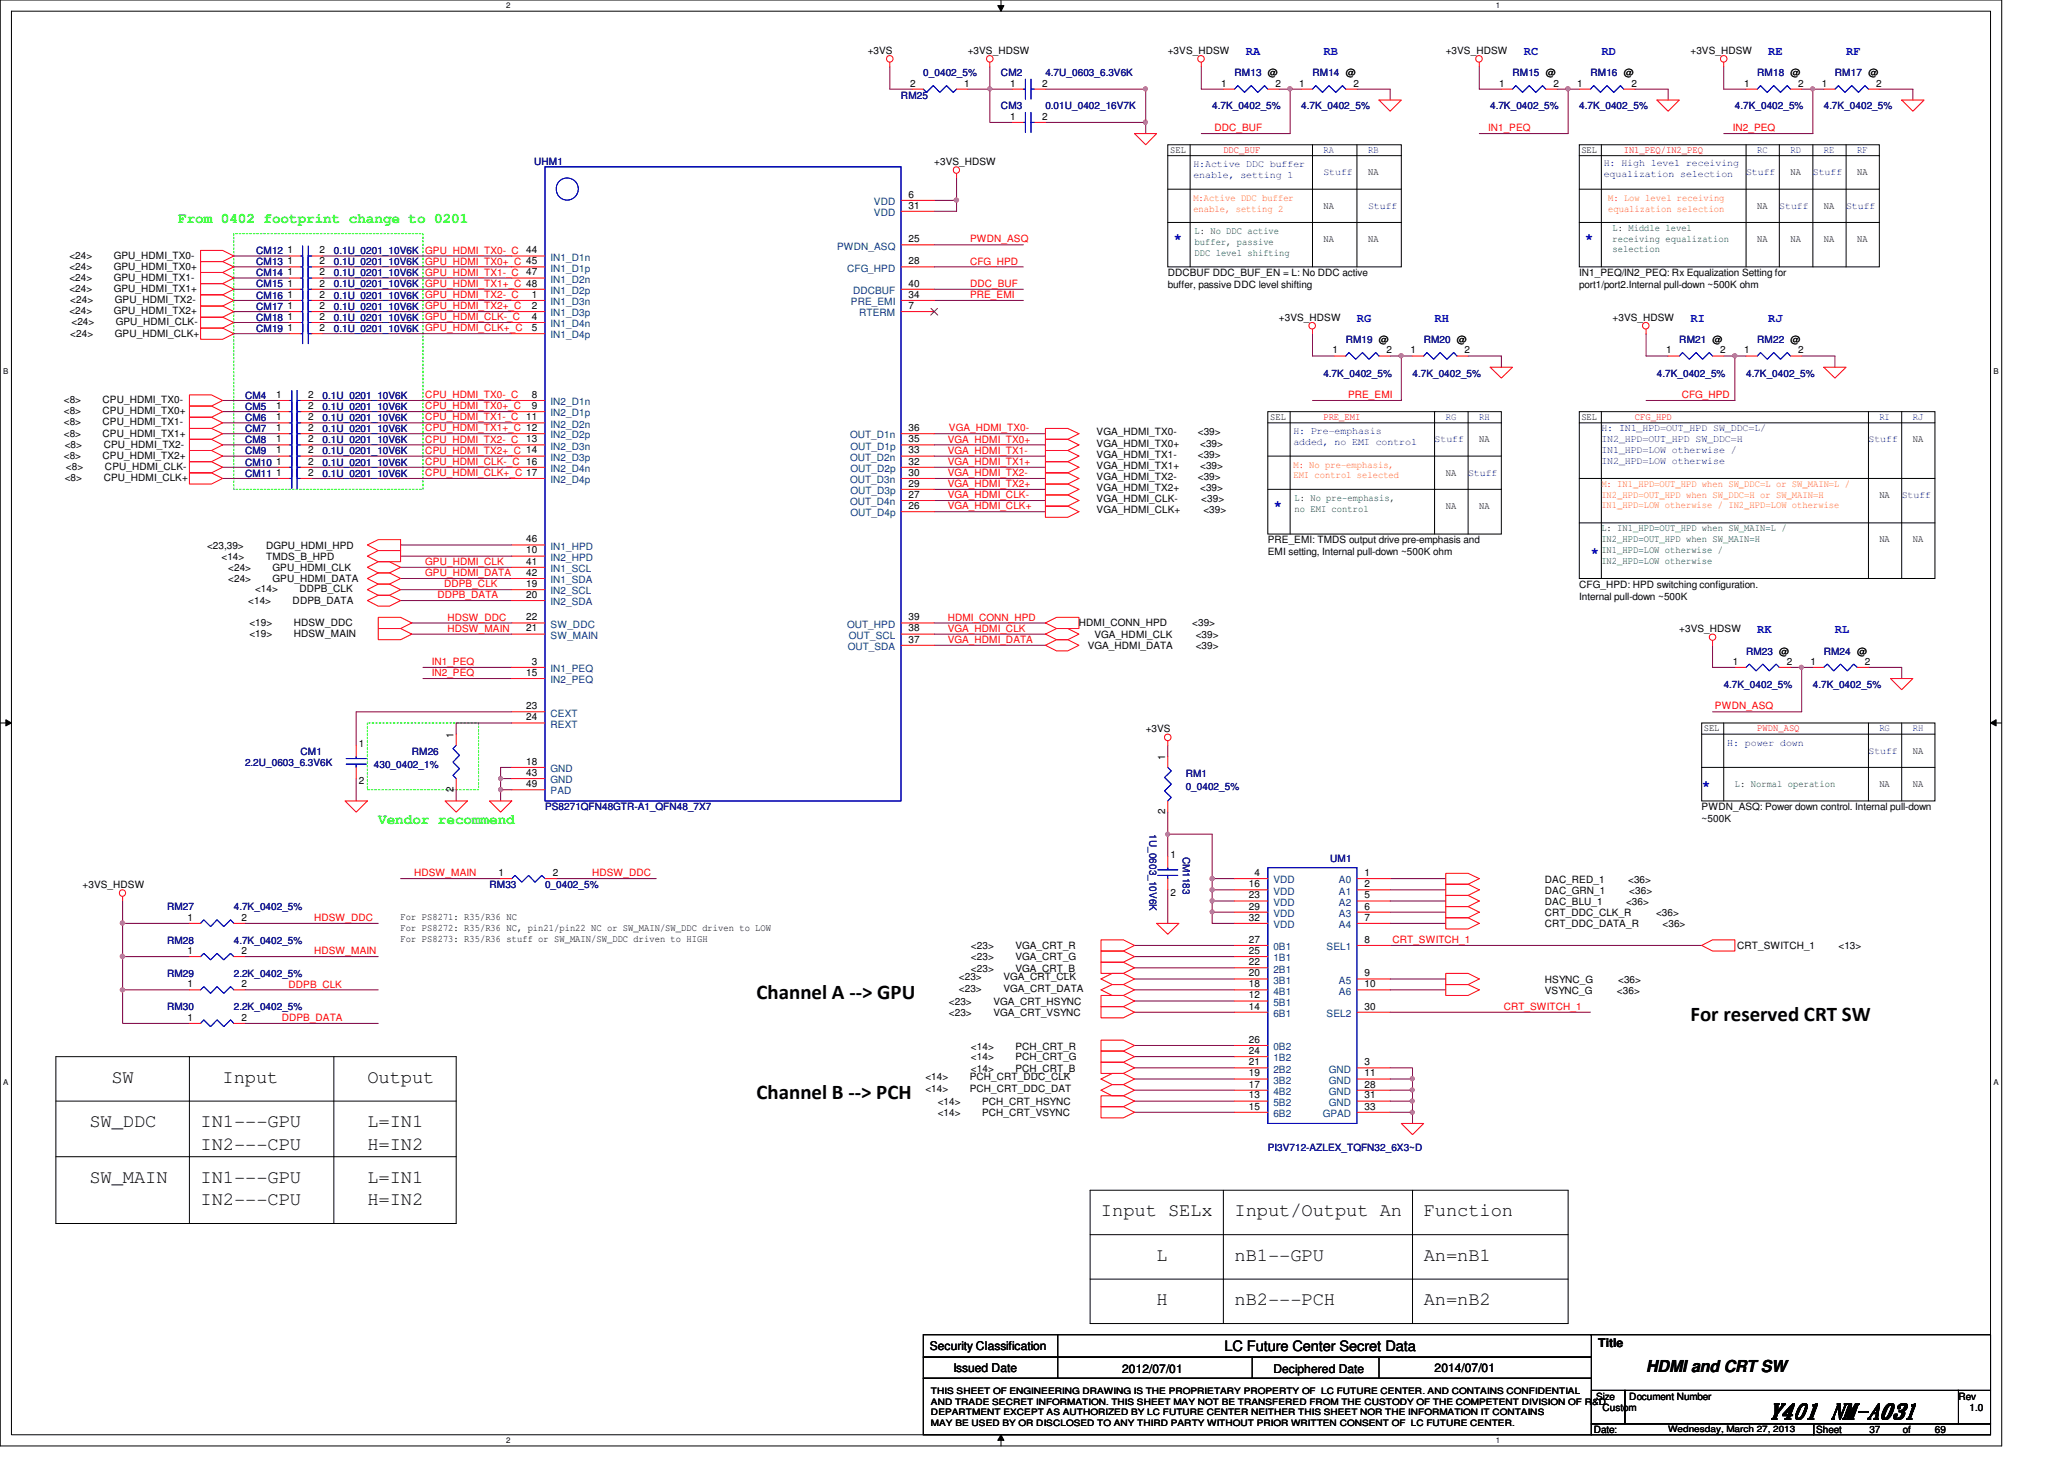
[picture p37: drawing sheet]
<svg xmlns="http://www.w3.org/2000/svg" width="297mm" height="210mm" viewBox="0 0 297 210" stroke-linecap="round" stroke-linejoin="round" font-family="sans-serif">
<defs><g id="words">
<g font-size="3">
<text x="108.9" y="143.7">Channel A --&gt; GPU</text>
<text x="243.3" y="146.9">For reserved CRT SW</text>
<text x="108.9" y="158.1">Channel B --&gt; PCH</text>
<text x="254.5" y="204">Y401 NM-A031</text>
</g>
<g font-size="2.7">
<text x="16" y="155.8">SW</text>
<text x="32" y="155.8">Input</text>
<text x="52.9" y="155.8">Output</text>
<text x="12.9" y="162.2">SW_DDC</text>
<text x="28.9" y="162.2">IN1---GPU</text>
<text x="28.9" y="165.4">IN2---CPU</text>
<text x="52.9" y="165.4">H=IN2</text>
<text x="52.9" y="162.2">L=IN1</text>
<text x="12.9" y="170.2">SW_MAIN</text>
<text x="28.9" y="173.4">IN2---CPU</text>
<text x="28.9" y="170.2">IN1---GPU</text>
<text x="52.9" y="173.4">H=IN2</text>
<text x="52.9" y="170.2">L=IN1</text>
<text x="158.4" y="175">Input SELx</text>
<text x="177.7" y="175">Input/Output An</text>
<text x="204.9" y="175">Function</text>
<text x="166.4" y="181.4">L</text>
<text x="177.7" y="181.4">nB1--GPU</text>
<text x="204.9" y="181.4">An=nB1</text>
<text x="166.5" y="187.8">H</text>
<text x="177.7" y="187.8">nB2---PCH</text>
<text x="204.9" y="187.8">An=nB2</text>
</g>
<text font-size="2.4" x="236.9" y="197.4">HDMI and CRT SW</text>
<g font-size="2.1" fill="#0f0">
<text x="25.7" y="32.1">From 0402 footprint change to 0201</text>
<text x="54.4" y="118.5">Vendor recommend</text>
</g>
<g font-size="2.1" fill="#00f">
<text x="168.9" y="35">*</text>
<text x="228.1" y="35">*</text>
<text x="183.3" y="73.4">*</text>
<text x="228.9" y="80.1">*</text>
<text x="244.9" y="113.7">*</text>
</g>
<text font-size="2.1" x="176.2" y="194.4">LC Future Center Secret Data</text>
<g font-size="1.7" fill="#00f">
<text x="179.3" y="7.9">RA</text>
<text x="190.5" y="7.9">RB</text>
<text x="219.3" y="7.9">RC</text>
<text x="230.5" y="7.9">RD</text>
<text x="254.5" y="7.9">RE</text>
<text x="265.7" y="7.9">RF</text>
<text x="195.3" y="46.3">RG</text>
<text x="206.5" y="46.3">RH</text>
<text x="243.3" y="46.3">RI</text>
<text x="254.5" y="46.3">RJ</text>
<text x="252.9" y="91.1">RK</text>
<text x="264.1" y="91.1">RL</text>
</g>
<g font-size="1.7">
<text x="133.8" y="194.3">Security Classification</text>
<text x="137.2" y="197.3">Issued Date</text>
<text x="161.5" y="197.5">2012/07/01</text>
<text x="183.3" y="197.5">Deciphered Date</text>
<text x="206.5" y="197.3">2014/07/01</text>
<text x="230" y="193.8">Title</text>
</g>
<g font-size="1.4">
<text x="124.9" y="7.7">+3VS</text>
<text x="139.3" y="7.7">+3VS_HDSW</text>
<text x="168.1" y="7.7">+3VS_HDSW</text>
<text x="208.1" y="7.7">+3VS_HDSW</text>
<text x="243.3" y="7.7">+3VS_HDSW</text>
<text x="131" y="12.4">2</text>
<text x="138.8" y="12.4">1</text>
<text x="145.4" y="12.4">1</text>
<text x="145.4" y="17.2">1</text>
<text x="150" y="12.4">2</text>
<text x="150" y="17.2">2</text>
<text x="175.8" y="12.4">1</text>
<text x="183.6" y="12.4">2</text>
<text x="187" y="12.4">1</text>
<text x="194.8" y="12.4">2</text>
<text x="215.8" y="12.4">1</text>
<text x="223.6" y="12.4">2</text>
<text x="227" y="12.4">1</text>
<text x="234.8" y="12.4">2</text>
<text x="251" y="12.4">1</text>
<text x="258.8" y="12.4">2</text>
<text x="262.2" y="12.4">1</text>
<text x="270" y="12.4">2</text>
<text x="134.4" y="23.7">+3VS_HDSW</text>
<text x="168.4" y="22">SEL</text>
<text x="227.6" y="22">SEL</text>
<text x="130.8" y="28.4">6</text>
<text x="196.9" y="25.2">NA</text>
<text x="257.7" y="25.2">NA</text>
<text x="267.3" y="25.2">NA</text>
<text x="130.8" y="30">31</text>
<text x="130.8" y="34.8">25</text>
<text x="190.5" y="30">NA</text>
<text x="190.5" y="34.8">NA</text>
<text x="196.9" y="34.8">NA</text>
<text x="252.9" y="30">NA</text>
<text x="252.9" y="34.8">NA</text>
<text x="257.7" y="34.8">NA</text>
<text x="262.5" y="30">NA</text>
<text x="262.5" y="34.8">NA</text>
<text x="267.3" y="34.8">NA</text>
<text x="10" y="37.2">&lt;24&gt;</text>
<text x="10" y="38.8">&lt;24&gt;</text>
<text x="10" y="42">&lt;24&gt;</text>
<text x="10" y="40.4">&lt;24&gt;</text>
<text x="16.4" y="37.2">GPU_HDMI_TX0-</text>
<text x="16.4" y="38.8">GPU_HDMI_TX0+</text>
<text x="16.4" y="42">GPU_HDMI_TX1+</text>
<text x="16.4" y="40.4">GPU_HDMI_TX1-</text>
<text x="41.4" y="39.6">1</text>
<text x="41.4" y="38">1</text>
<text x="41.4" y="36.4">1</text>
<text x="41.4" y="41.2">1</text>
<text x="46" y="39.6">2</text>
<text x="46" y="38">2</text>
<text x="46" y="36.4">2</text>
<text x="46" y="41.2">2</text>
<text x="75.7" y="39.6">47</text>
<text x="75.7" y="36.4">44</text>
<text x="130.8" y="41.2">40</text>
<text x="130.8" y="38">28</text>
<text x="168.1" y="39.8">DDCBUF DDC_BUF_EN = L: No DDC active</text>
<text x="168.1" y="41.4">buffer, passive DDC level shifting</text>
<text x="227.3" y="39.8">IN1_PEQ/IN2_PEQ: Rx Equalization Setting for</text>
<text x="227.3" y="41.4">port1/port2.Internal pull-down ~500K ohm</text>
<text x="10" y="45.2">&lt;24&gt;</text>
<text x="10.1" y="43.6">&lt;24&gt;</text>
<text x="10.3" y="46.8">&lt;24&gt;</text>
<text x="16.4" y="45.2">GPU_HDMI_TX2+</text>
<text x="16.5" y="43.6">GPU_HDMI_TX2-</text>
<text x="16.7" y="46.8">GPU_HDMI_CLK-</text>
<text x="41.4" y="42.8">1</text>
<text x="41.4" y="44.4">1</text>
<text x="41.4" y="46">1</text>
<text x="41.4" y="47.6">1</text>
<text x="46" y="42.8">2</text>
<text x="46" y="44.4">2</text>
<text x="46" y="46">2</text>
<text x="46" y="47.6">2</text>
<text x="76.5" y="44.4">2</text>
<text x="76.5" y="47.6">5</text>
<text x="76.5" y="42.8">1</text>
<text x="76.5" y="46">4</text>
<text x="130.8" y="42.8">34</text>
<text x="130.8" y="44.4">7</text>
<text x="184.1" y="46.2">+3VS_HDSW</text>
<text x="232.1" y="46.2">+3VS_HDSW</text>
<text x="10.1" y="48.4">&lt;24&gt;</text>
<text x="16.5" y="48.4">GPU_HDMI_CLK+</text>
<text x="191.8" y="50.8">1</text>
<text x="199.6" y="50.8">2</text>
<text x="203" y="50.8">1</text>
<text x="210.8" y="50.8">2</text>
<text x="239.8" y="50.8">1</text>
<text x="247.6" y="50.8">2</text>
<text x="251" y="50.8">1</text>
<text x="258.8" y="50.8">2</text>
<text x="9.2" y="59.6">&lt;8&gt;</text>
<text x="9.2" y="58">&lt;8&gt;</text>
<text x="14.8" y="59.6">CPU_HDMI_TX0+</text>
<text x="14.8" y="58">CPU_HDMI_TX0-</text>
<text x="39.7" y="58.8">1</text>
<text x="39.7" y="57.2">1</text>
<text x="44.4" y="58.8">2</text>
<text x="44.4" y="57.2">2</text>
<text x="76.5" y="57.2">8</text>
<text x="76.5" y="58.8">9</text>
<text x="9.2" y="62.8">&lt;8&gt;</text>
<text x="9.2" y="66">&lt;8&gt;</text>
<text x="9.2" y="61.2">&lt;8&gt;</text>
<text x="9.3" y="64.4">&lt;8&gt;</text>
<text x="14.8" y="62.8">CPU_HDMI_TX1+</text>
<text x="14.8" y="66">CPU_HDMI_TX2+</text>
<text x="14.8" y="61.2">CPU_HDMI_TX1-</text>
<text x="14.9" y="64.4">CPU_HDMI_TX2-</text>
<text x="39.7" y="60.5">1</text>
<text x="39.7" y="65.2">1</text>
<text x="39.7" y="63.6">1</text>
<text x="39.7" y="62">1</text>
<text x="44.4" y="60.5">2</text>
<text x="44.4" y="65.2">2</text>
<text x="44.4" y="63.6">2</text>
<text x="44.4" y="62">2</text>
<text x="75.7" y="60.5">11</text>
<text x="75.7" y="63.6">13</text>
<text x="130.8" y="62">36</text>
<text x="130.8" y="65.2">33</text>
<text x="130.8" y="63.6">35</text>
<text x="157.8" y="62.7">VGA_HDMI_TX0-</text>
<text x="157.8" y="64.3">VGA_HDMI_TX0+</text>
<text x="157.8" y="65.9">VGA_HDMI_TX1-</text>
<text x="172.4" y="62.7">&lt;39&gt;</text>
<text x="172.4" y="65.9">&lt;39&gt;</text>
<text x="172.7" y="64.3">&lt;39&gt;</text>
<text x="182.8" y="60.4">SEL</text>
<text x="212.9" y="63.6">NA</text>
<text x="227.6" y="60.4">SEL</text>
<text x="275.3" y="63.6">NA</text>
<text x="9.3" y="69.2">&lt;8&gt;</text>
<text x="9.5" y="67.6">&lt;8&gt;</text>
<text x="14.9" y="69.2">CPU_HDMI_CLK+</text>
<text x="15.1" y="67.6">CPU_HDMI_CLK-</text>
<text x="39.7" y="68.5">1</text>
<text x="39.7" y="66.8">1</text>
<text x="44.4" y="68.5">2</text>
<text x="44.4" y="66.8">2</text>
<text x="130.8" y="71.6">27</text>
<text x="130.8" y="68.5">30</text>
<text x="130.8" y="70">29</text>
<text x="130.8" y="66.8">32</text>
<text x="157.8" y="67.4">VGA_HDMI_TX1+</text>
<text x="157.8" y="70.7">VGA_HDMI_TX2+</text>
<text x="157.8" y="69">VGA_HDMI_TX2-</text>
<text x="172.4" y="69">&lt;39&gt;</text>
<text x="172.7" y="67.4">&lt;39&gt;</text>
<text x="172.7" y="70.7">&lt;39&gt;</text>
<text x="208.1" y="68.4">NA</text>
<text x="270.5" y="71.6">NA</text>
<text x="130.8" y="73.2">26</text>
<text x="157.8" y="73.9">VGA_HDMI_CLK+</text>
<text x="157.8" y="72.3">VGA_HDMI_CLK-</text>
<text x="172.9" y="72.3">&lt;39&gt;</text>
<text x="173.2" y="73.9">&lt;39&gt;</text>
<text x="208.1" y="73.2">NA</text>
<text x="212.9" y="73.2">NA</text>
<text x="29.8" y="79">&lt;23,39&gt;</text>
<text x="31.9" y="80.6">&lt;14&gt;</text>
<text x="32.8" y="82.2">&lt;24&gt;</text>
<text x="32.8" y="83.8">&lt;24&gt;</text>
<text x="38.3" y="79">DGPU_HDMI_HPD</text>
<text x="38.3" y="80.6">TMDS_B_HPD</text>
<text x="39.2" y="82.2">GPU_HDMI_CLK</text>
<text x="39.2" y="83.8">GPU_HDMI_DATA</text>
<text x="75.7" y="79.6">10</text>
<text x="75.7" y="78">46</text>
<text x="75.7" y="82.8">42</text>
<text x="75.7" y="81.2">41</text>
<text x="182.5" y="78.2">PRE_EMI: TMDS output drive pre-emphasis and</text>
<text x="182.5" y="79.9">EMI setting, Internal pull-down ~500K ohm</text>
<text x="270.5" y="78">NA</text>
<text x="275.3" y="78">NA</text>
<text x="35.7" y="86.8">&lt;14&gt;</text>
<text x="36.7" y="85.2">&lt;14&gt;</text>
<text x="42.1" y="86.8">DDPB_DATA</text>
<text x="43.1" y="85.2">DDPB_CLK</text>
<text x="75.7" y="84.5">19</text>
<text x="75.7" y="86">20</text>
<text x="75.7" y="89.2">22</text>
<text x="130.8" y="89.2">39</text>
<text x="227.3" y="84.6">CFG_HPD: HPD switching configuration.</text>
<text x="227.3" y="86.3">Internal pull-down ~500K</text>
<text x="35.9" y="90">&lt;19&gt;</text>
<text x="35.9" y="91.6">&lt;19&gt;</text>
<text x="42.3" y="90">HDSW_DDC</text>
<text x="42.3" y="91.6">HDSW_MAIN</text>
<text x="75.7" y="90.8">21</text>
<text x="76.5" y="95.6">3</text>
<text x="130.8" y="90.8">38</text>
<text x="130.8" y="92.5">37</text>
<text x="155.3" y="90">HDMI_CONN_HPD</text>
<text x="156.5" y="93.4">VGA_HDMI_DATA</text>
<text x="157.5" y="91.8">VGA_HDMI_CLK</text>
<text x="171.6" y="90">&lt;39&gt;</text>
<text x="172.1" y="91.8">&lt;39&gt;</text>
<text x="172.1" y="93.4">&lt;39&gt;</text>
<text x="241.7" y="91">+3VS_HDSW</text>
<text x="249.4" y="95.6">1</text>
<text x="257.2" y="95.6">2</text>
<text x="260.6" y="95.6">1</text>
<text x="268.4" y="95.6">2</text>
<text x="75.7" y="97.2">15</text>
<text x="51.6" y="107.4">1</text>
<text x="65.3" y="106.1" transform="rotate(-90 65.3 106.1)">1</text>
<text x="75.7" y="103.6">24</text>
<text x="75.7" y="102">23</text>
<text x="164.9" y="105.4">+3VS</text>
<text x="245.2" y="105.2">SEL</text>
<text x="51.6" y="112.9">2</text>
<text x="65.3" y="113.9" transform="rotate(-90 65.3 113.9)">2</text>
<text x="75.7" y="110">18</text>
<text x="75.7" y="111.6">43</text>
<text x="75.7" y="113.2">49</text>
<text x="167.7" y="109.3" transform="rotate(-90 167.7 109.3)">1</text>
<text x="270.5" y="113.2">NA</text>
<text x="275.3" y="108.4">NA</text>
<text x="275.3" y="113.2">NA</text>
<text x="167.7" y="117.1" transform="rotate(-90 167.7 117.1)">2</text>
<text x="244.9" y="116.6">PWDN_ASQ: Power down control. Internal pull-down</text>
<text x="244.9" y="118.3">~500K</text>
<text x="168.4" y="123.4">1</text>
<text x="11.9" y="127.8">+3VS_HDSW</text>
<text x="71.8" y="126">1</text>
<text x="79.5" y="126">2</text>
<text x="168.4" y="128.9">2</text>
<text x="179.7" y="129.2">23</text>
<text x="179.7" y="130.9">29</text>
<text x="179.7" y="127.6">16</text>
<text x="180.5" y="126">4</text>
<text x="196.4" y="126">1</text>
<text x="196.4" y="127.6">2</text>
<text x="196.4" y="129.2">5</text>
<text x="196.4" y="130.9">6</text>
<text x="222.3" y="128.6">DAC_GRN_1</text>
<text x="222.3" y="127">DAC_RED_1</text>
<text x="222.3" y="131.8">CRT_DDC_CLK_R</text>
<text x="222.3" y="130.2">DAC_BLU_1</text>
<text x="234" y="130.2">&lt;36&gt;</text>
<text x="234.3" y="127">&lt;36&gt;</text>
<text x="234.5" y="128.6">&lt;36&gt;</text>
<text x="238.3" y="131.8">&lt;36&gt;</text>
<text x="27" y="137.2">1</text>
<text x="27" y="132.5">1</text>
<text x="34.8" y="137.2">2</text>
<text x="34.8" y="132.5">2</text>
<text x="57.7" y="132.4">For PS8271: R35/R36 NC</text>
<text x="57.7" y="134">For PS8272: R35/R36 NC, pin21/pin22 NC or SW_MAIN/SW_DDC driven to LOW</text>
<text x="57.7" y="135.6">For PS8273: R35/R36 stuff or SW_MAIN/SW_DDC driven to HIGH</text>
<text x="139.7" y="136.6">&lt;23&gt;</text>
<text x="146.1" y="136.6">VGA_CRT_R</text>
<text x="179.7" y="135.6">27</text>
<text x="179.7" y="137.2">25</text>
<text x="179.7" y="132.5">32</text>
<text x="196.4" y="132.5">7</text>
<text x="196.4" y="135.6">8</text>
<text x="222.3" y="133.4">CRT_DDC_DATA_R</text>
<text x="239.3" y="133.4">&lt;36&gt;</text>
<text x="250" y="136.6">CRT_SWITCH_1</text>
<text x="264.6" y="136.6">&lt;13&gt;</text>
<text x="27" y="142">1</text>
<text x="34.8" y="142">2</text>
<text x="138" y="142.7">&lt;23&gt;</text>
<text x="138" y="141.1">&lt;23&gt;</text>
<text x="139.7" y="139.8">&lt;23&gt;</text>
<text x="139.7" y="138.2">&lt;23&gt;</text>
<text x="144.4" y="142.7">VGA_CRT_DATA</text>
<text x="144.4" y="141.1">VGA_CRT_CLK</text>
<text x="146.1" y="139.8">VGA_CRT_B</text>
<text x="146.1" y="138.2">VGA_CRT_G</text>
<text x="179.7" y="142">18</text>
<text x="179.7" y="140.5">20</text>
<text x="179.7" y="143.6">12</text>
<text x="179.7" y="138.9">22</text>
<text x="196.4" y="140.5">9</text>
<text x="196.4" y="142">10</text>
<text x="222.3" y="143">VSYNC_G</text>
<text x="222.3" y="141.4">HSYNC_G</text>
<text x="232.7" y="143">&lt;36&gt;</text>
<text x="232.9" y="141.4">&lt;36&gt;</text>
<text x="27" y="146.9">1</text>
<text x="34.8" y="146.9">2</text>
<text x="136.6" y="146.2">&lt;23&gt;</text>
<text x="136.6" y="144.6">&lt;23&gt;</text>
<text x="143" y="146.2">VGA_CRT_VSYNC</text>
<text x="143" y="144.6">VGA_CRT_HSYNC</text>
<text x="179.7" y="145.2">14</text>
<text x="196.4" y="145.2">30</text>
<text x="133.2" y="155.4">&lt;14&gt;</text>
<text x="139.6" y="155.4">PCH_CRT_DDC_CLK</text>
<text x="139.7" y="154.2">&lt;14&gt;</text>
<text x="139.7" y="152.6">&lt;14&gt;</text>
<text x="139.7" y="151">&lt;14&gt;</text>
<text x="146.1" y="154.2">PCH_CRT_B</text>
<text x="146.1" y="152.6">PCH_CRT_G</text>
<text x="146.1" y="151">PCH_CRT_R</text>
<text x="179.7" y="154.9">19</text>
<text x="179.7" y="150">26</text>
<text x="179.7" y="151.6">24</text>
<text x="179.7" y="153.2">21</text>
<text x="196.4" y="153.2">3</text>
<text x="196.4" y="154.9">11</text>
<text x="133.2" y="157.1">&lt;14&gt;</text>
<text x="135" y="159">&lt;14&gt;</text>
<text x="135" y="160.6">&lt;14&gt;</text>
<text x="139.6" y="157.1">PCH_CRT_DDC_DAT</text>
<text x="141.3" y="159">PCH_CRT_HSYNC</text>
<text x="141.3" y="160.6">PCH_CRT_VSYNC</text>
<text x="179.7" y="156.5">17</text>
<text x="179.7" y="158">13</text>
<text x="179.7" y="159.6">15</text>
<text x="196.4" y="159.6">33</text>
<text x="196.4" y="158">31</text>
<text x="196.4" y="156.5">28</text>
<text x="229.7" y="201.4">Size</text>
<text x="230.6" y="203">Custom</text>
<text x="234.5" y="201.4">Document Number</text>
<text x="281.9" y="201.4">Rev</text>
<text x="283.5" y="203">1.0</text>
<text x="229.4" y="206.2">Date:</text>
<text x="261.4" y="206.2">Sheet</text>
<text x="269" y="206.2">37</text>
<text x="273.9" y="206.2">of</text>
<text x="278.5" y="206.2">69</text>
</g>
<g font-size="1.4" fill="#000080">
<text x="132.9" y="11">0_0402_5%</text>
<text x="144.1" y="11">CM2</text>
<text x="150.4" y="11">4.7U_0603_6.3V6K</text>
<text x="177.7" y="11">RM13 @</text>
<text x="188.9" y="11">RM14 @</text>
<text x="217.7" y="11">RM15 @</text>
<text x="228.9" y="11">RM16 @</text>
<text x="252.9" y="11">RM18 @</text>
<text x="264.1" y="11">RM17 @</text>
<text x="129.7" y="14.2">RM25</text>
<text x="144.1" y="15.7">CM3</text>
<text x="150.4" y="15.7">0.01U_0402_16V7K</text>
<text x="174.5" y="15.7">4.7K_0402_5%</text>
<text x="187.3" y="15.7">4.7K_0402_5%</text>
<text x="214.5" y="15.7">4.7K_0402_5%</text>
<text x="227.3" y="15.7">4.7K_0402_5%</text>
<text x="249.7" y="15.7">4.7K_0402_5%</text>
<text x="262.5" y="15.7">4.7K_0402_5%</text>
<text x="76.9" y="23.7">UHM1</text>
<text x="36.9" y="39.8">CM14</text>
<text x="36.9" y="38.2">CM13</text>
<text x="36.9" y="36.6">CM12</text>
<text x="36.9" y="41.4">CM15</text>
<text x="48" y="39.8">0.1U_0201_10V6K</text>
<text x="48" y="38.2">0.1U_0201_10V6K</text>
<text x="48" y="36.6">0.1U_0201_10V6K</text>
<text x="48" y="41.4">0.1U_0201_10V6K</text>
<text x="36.9" y="43">CM16</text>
<text x="36.9" y="44.6">CM17</text>
<text x="36.9" y="46.2">CM18</text>
<text x="36.9" y="47.8">CM19</text>
<text x="48" y="43">0.1U_0201_10V6K</text>
<text x="48" y="44.6">0.1U_0201_10V6K</text>
<text x="48" y="46.2">0.1U_0201_10V6K</text>
<text x="48" y="47.8">0.1U_0201_10V6K</text>
<text x="193.7" y="49.4">RM19 @</text>
<text x="204.9" y="49.4">RM20 @</text>
<text x="241.7" y="49.4">RM21 @</text>
<text x="252.9" y="49.4">RM22 @</text>
<text x="35.3" y="59">CM5</text>
<text x="35.3" y="57.4">CM4</text>
<text x="46.4" y="59">0.1U_0201_10V6K</text>
<text x="46.4" y="57.4">0.1U_0201_10V6K</text>
<text x="190.5" y="54.2">4.7K_0402_5%</text>
<text x="203.3" y="54.2">4.7K_0402_5%</text>
<text x="238.5" y="54.2">4.7K_0402_5%</text>
<text x="251.3" y="54.2">4.7K_0402_5%</text>
<text x="35.3" y="60.6">CM6</text>
<text x="35.3" y="65.4">CM9</text>
<text x="35.3" y="63.8">CM8</text>
<text x="35.3" y="62.2">CM7</text>
<text x="46.4" y="60.6">0.1U_0201_10V6K</text>
<text x="46.4" y="65.4">0.1U_0201_10V6K</text>
<text x="46.4" y="63.8">0.1U_0201_10V6K</text>
<text x="46.4" y="62.2">0.1U_0201_10V6K</text>
<text x="35.3" y="68.6">CM11</text>
<text x="35.3" y="67">CM10</text>
<text x="46.4" y="68.6">0.1U_0201_10V6K</text>
<text x="46.4" y="67">0.1U_0201_10V6K</text>
<text x="251.3" y="94.2">RM23 @</text>
<text x="262.5" y="94.2">RM24 @</text>
<text x="248.1" y="99">4.7K_0402_5%</text>
<text x="260.9" y="99">4.7K_0402_5%</text>
<text x="35.3" y="110.2">2.2U_0603_6.3V6K</text>
<text x="43.3" y="108.6">CM1</text>
<text x="53.8" y="110.5">430_0402_1%</text>
<text x="59.3" y="108.6">RM26</text>
<text x="170.6" y="111.8">RM1</text>
<text x="170.6" y="113.7">0_0402_5%</text>
<text x="78.4" y="116.6">PS8271QFN48GTR-A1_QFN48_7X7</text>
<text x="165.4" y="120" transform="rotate(90 165.4 120)">1U_0603_10V6K</text>
<text x="170.2" y="123.2" transform="rotate(90 170.2 123.2)">CM1183</text>
<text x="191.4" y="124">UM1</text>
<text x="24" y="131">RM27</text>
<text x="33.7" y="131">4.7K_0402_5%</text>
<text x="70.4" y="127.8">RM33</text>
<text x="78.4" y="127.8">0_0402_5%</text>
<text x="24" y="135.8">RM28</text>
<text x="33.7" y="135.8">4.7K_0402_5%</text>
<text x="24" y="140.6">RM29</text>
<text x="33.7" y="140.6">2.2K_0402_5%</text>
<text x="24" y="145.4">RM30</text>
<text x="33.7" y="145.4">2.2K_0402_5%</text>
<text x="182.5" y="165.5">PI3V712-AZLEX_TQFN32_6X3~D</text>
</g>
<g font-size="1.4" fill="#f00">
<text x="174.8" y="18.9">DDC_BUF</text>
<text x="176.1" y="22">DDC_BUF</text>
<text x="214.2" y="18.9">IN1_PEQ</text>
<text x="233.7" y="22">IN1_PEQ/IN2_PEQ</text>
<text x="249.4" y="18.9">IN2_PEQ</text>
<text x="139.6" y="34.9">PWDN_ASQ</text>
<text x="61.2" y="38.1">GPU_HDMI_TX0+_C 45</text>
<text x="61.2" y="36.5">GPU_HDMI_TX0-_C</text>
<text x="61.2" y="41.3">GPU_HDMI_TX1+_C 48</text>
<text x="61.2" y="39.7">GPU_HDMI_TX1-_C</text>
<text x="139.6" y="41.3">DDC_BUF</text>
<text x="139.6" y="38.1">CFG_HPD</text>
<text x="61.2" y="44.5">GPU_HDMI_TX2+_C</text>
<text x="61.2" y="42.9">GPU_HDMI_TX2-_C</text>
<text x="61.2" y="47.7">GPU_HDMI_CLK+_C</text>
<text x="61.2" y="46.1">GPU_HDMI_CLK-_C</text>
<text x="139.6" y="42.9">PRE_EMI</text>
<text x="61.2" y="57.3">CPU_HDMI_TX0-_C</text>
<text x="61.2" y="58.9">CPU_HDMI_TX0+_C</text>
<text x="194" y="57.3">PRE_EMI</text>
<text x="242" y="57.3">CFG_HPD</text>
<text x="61.2" y="60.5">CPU_HDMI_TX1-_C</text>
<text x="61.2" y="62.1">CPU_HDMI_TX1+_C 12</text>
<text x="61.2" y="63.7">CPU_HDMI_TX2-_C</text>
<text x="61.2" y="65.3">CPU_HDMI_TX2+_C 14</text>
<text x="136.4" y="63.7">VGA_HDMI_TX0+</text>
<text x="136.4" y="65.3">VGA_HDMI_TX1-</text>
<text x="136.6" y="62.1">VGA_HDMI_TX0-</text>
<text x="190.5" y="60.4">PRE_EMI</text>
<text x="235.3" y="60.4">CFG_HPD</text>
<text x="61.2" y="66.9">CPU_HDMI_CLK-_C 16</text>
<text x="61.2" y="68.5">CPU_HDMI_CLK+_C 17</text>
<text x="136.4" y="66.9">VGA_HDMI_TX1+</text>
<text x="136.4" y="68.5">VGA_HDMI_TX2-</text>
<text x="136.4" y="70.1">VGA_HDMI_TX2+</text>
<text x="136.4" y="71.7">VGA_HDMI_CLK-</text>
<text x="136.4" y="73.3">VGA_HDMI_CLK+</text>
<text x="61.2" y="81.3">GPU_HDMI_CLK</text>
<text x="61.2" y="82.9">GPU_HDMI_DATA</text>
<text x="62.9" y="86.1">DDPB_DATA</text>
<text x="63.9" y="84.5">DDPB_CLK</text>
<text x="64.4" y="89.3">HDSW_DDC</text>
<text x="136.4" y="89.3">HDMI_CONN_HPD</text>
<text x="62.1" y="95.7">IN1_PEQ</text>
<text x="64.4" y="90.9">HDSW_MAIN</text>
<text x="136.4" y="92.5">VGA_HDMI_DATA</text>
<text x="136.4" y="90.9">VGA_HDMI_CLK</text>
<text x="62.1" y="97.3">IN2_PEQ</text>
<text x="246.8" y="102.1">PWDN_ASQ</text>
<text x="252.9" y="105.2">PWDN_ASQ</text>
<text x="59.6" y="126.1">HDSW_MAIN</text>
<text x="85.2" y="126.1">HDSW_DDC</text>
<text x="45.2" y="132.5">HDSW_DDC</text>
<text x="45.2" y="137.3">HDSW_MAIN</text>
<text x="200.4" y="135.7">CRT_SWITCH_1</text>
<text x="41.5" y="142.1">DDPB_CLK</text>
<text x="40.6" y="146.9">DDPB_DATA</text>
<text x="216.4" y="145.3">CRT_SWITCH_1</text>
</g>
<g font-size="1.4" fill="#00f">
<text x="190.5" y="22">RA</text>
<text x="196.9" y="22">RB</text>
<text x="230.8" y="23.9">H: High level receiving</text>
<text x="252.9" y="22">RC</text>
<text x="257.7" y="22">RD</text>
<text x="262.5" y="22">RE</text>
<text x="267.3" y="22">RF</text>
<text x="171.7" y="24.1">H:Active DDC buffer</text>
<text x="171.7" y="25.7">enable, setting 1</text>
<text x="190.5" y="25.2">Stuff</text>
<text x="230.8" y="25.5">equalization selection</text>
<text x="251.3" y="25.2">Stuff</text>
<text x="260.9" y="25.2">Stuff</text>
<text x="196.9" y="30">Stuff</text>
<text x="256.1" y="30">Stuff</text>
<text x="265.7" y="30">Stuff</text>
<text x="186.1" y="62.5">H: Pre-emphasis</text>
<text x="186.1" y="64.1">added, no EMI control</text>
<text x="206.5" y="63.6">Stuff</text>
<text x="208.1" y="60.4">RG</text>
<text x="212.9" y="60.4">RH</text>
<text x="230.5" y="62">H: IN1_HPD=OUT_HPD SW_DDC=L/</text>
<text x="230.5" y="63.6">IN2_HPD=OUT_HPD SW_DDC=H</text>
<text x="230.5" y="65.2">IN1_HPD=LOW otherwise /</text>
<text x="268.9" y="63.6">Stuff</text>
<text x="270.5" y="60.4">RI</text>
<text x="275.3" y="60.4">RJ</text>
<text x="211.3" y="68.4">Stuff</text>
<text x="230.5" y="66.7">IN2_HPD=LOW otherwise</text>
<text x="273.7" y="71.6">Stuff</text>
<text x="248.6" y="107.3">H: power down</text>
<text x="270.5" y="105.2">RG</text>
<text x="275.3" y="105.2">RH</text>
<text x="268.9" y="108.4">Stuff</text>
</g>
<g font-size="1.4" fill="#004080">
<text x="125.8" y="29.5">VDD</text>
<text x="120.5" y="35.9">PWDN_ASQ</text>
<text x="125.8" y="31.1">VDD</text>
<text x="79.2" y="40.7">IN1_D2n</text>
<text x="79.2" y="39.1">IN1_D1p</text>
<text x="79.2" y="37.5">IN1_D1n</text>
<text x="121.9" y="39.1">CFG_HPD</text>
<text x="79.2" y="45.5">IN1_D3p</text>
<text x="79.2" y="43.9">IN1_D3n</text>
<text x="79.2" y="47.1">IN1_D4n</text>
<text x="79.2" y="42.3">IN1_D2p</text>
<text x="122.5" y="43.9">PRE_EMI</text>
<text x="122.8" y="42.3">DDCBUF</text>
<text x="123.7" y="45.5">RTERM</text>
<text x="79.2" y="48.7">IN1_D4p</text>
<text x="79.2" y="58.3">IN2_D1n</text>
<text x="79.2" y="59.9">IN2_D1p</text>
<text x="79.2" y="63.1">IN2_D2p</text>
<text x="79.2" y="61.5">IN2_D2n</text>
<text x="79.2" y="64.7">IN2_D3n</text>
<text x="122.3" y="63.1">OUT_D1n</text>
<text x="122.4" y="64.7">OUT_D1p</text>
<text x="79.2" y="66.3">IN2_D3p</text>
<text x="79.2" y="67.9">IN2_D4n</text>
<text x="79.2" y="69.5">IN2_D4p</text>
<text x="122.3" y="66.3">OUT_D2n</text>
<text x="122.3" y="69.5">OUT_D3n</text>
<text x="122.4" y="71.1">OUT_D3p</text>
<text x="122.4" y="67.9">OUT_D2p</text>
<text x="122.3" y="72.7">OUT_D4n</text>
<text x="122.4" y="74.3">OUT_D4p</text>
<text x="79.2" y="80.7">IN2_HPD</text>
<text x="79.2" y="79.1">IN1_HPD</text>
<text x="79.2" y="83.9">IN1_SDA</text>
<text x="79.2" y="82.3">IN1_SCL</text>
<text x="79.2" y="85.5">IN2_SCL</text>
<text x="79.2" y="87.1">IN2_SDA</text>
<text x="79.2" y="91.9">SW_MAIN</text>
<text x="79.2" y="90.3">SW_DDC</text>
<text x="121.9" y="90.3">OUT_HPD</text>
<text x="122" y="93.5">OUT_SDA</text>
<text x="122.2" y="91.9">OUT_SCL</text>
<text x="79.2" y="98.3">IN2_PEQ</text>
<text x="79.2" y="96.7">IN1_PEQ</text>
<text x="79.2" y="104.7">REXT</text>
<text x="79.2" y="103.1">CEXT</text>
<text x="79.2" y="111.1">GND</text>
<text x="79.2" y="112.7">GND</text>
<text x="79.2" y="114.3">PAD</text>
<text x="183.3" y="127.1">VDD</text>
<text x="183.3" y="130.3">VDD</text>
<text x="183.3" y="131.9">VDD</text>
<text x="183.3" y="128.7">VDD</text>
<text x="192.7" y="127.1">A0</text>
<text x="192.7" y="128.7">A1</text>
<text x="192.7" y="130.3">A2</text>
<text x="192.7" y="131.9">A3</text>
<text x="183.3" y="136.7">0B1</text>
<text x="183.3" y="133.5">VDD</text>
<text x="190.9" y="136.7">SEL1</text>
<text x="192.7" y="133.5">A4</text>
<text x="183.3" y="143.1">4B1</text>
<text x="183.3" y="141.5">3B1</text>
<text x="183.3" y="138.3">1B1</text>
<text x="183.3" y="139.9">2B1</text>
<text x="192.7" y="141.5">A5</text>
<text x="192.7" y="143.1">A6</text>
<text x="183.3" y="144.7">5B1</text>
<text x="183.3" y="146.3">6B1</text>
<text x="190.9" y="146.3">SEL2</text>
<text x="183.3" y="155.9">3B2</text>
<text x="183.3" y="151.1">0B2</text>
<text x="183.3" y="152.7">1B2</text>
<text x="183.3" y="154.3">2B2</text>
<text x="191.3" y="154.3">GND</text>
<text x="191.3" y="155.9">GND</text>
<text x="183.3" y="157.5">4B2</text>
<text x="183.3" y="159.1">5B2</text>
<text x="183.3" y="160.7">6B2</text>
<text x="190.4" y="160.7">GPAD</text>
<text x="191.3" y="159.1">GND</text>
<text x="191.3" y="157.5">GND</text>
</g>
<g font-size="1.4" fill="#ff8000">
<text x="171.7" y="28.9">M:Active DDC buffer</text>
<text x="231.4" y="28.9">M: Low level receiving</text>
<text x="171.7" y="30.4">enable, setting 2</text>
<text x="231.4" y="30.4">equalization selection</text>
<text x="186.1" y="67.3">M: No pre-emphasis,</text>
<text x="186.1" y="68.8">EMI control selected</text>
<text x="230.5" y="70">M: IN1_HPD=OUT_HPD when SW_DDC=L or SW_MAIN=L /</text>
<text x="230.5" y="71.6">IN2_HPD=OUT_HPD when SW_DDC=H or SW_MAIN=H</text>
<text x="230.5" y="73.2">IN1_HPD=LOW otherwise / IN2_HPD=LOW otherwise</text>
</g>
<g font-size="1.4" fill="#008000">
<text x="171.9" y="33.7">L: No DDC active</text>
<text x="171.9" y="35.3">buffer, passive</text>
<text x="232.1" y="33.2">L: Middle level</text>
<text x="232.1" y="34.8">receiving equalization</text>
<text x="171.9" y="36.8">DDC level shifting</text>
<text x="232.1" y="36.3">selection</text>
<text x="186.3" y="72.1">L: No pre-emphasis,</text>
<text x="186.3" y="73.7">no EMI control</text>
<text x="230.5" y="76.4">L: IN1_HPD=OUT_HPD when SW_MAIN=L /</text>
<text x="230.5" y="78">IN2_HPD=OUT_HPD when SW_MAIN=H</text>
<text x="230.5" y="79.5">IN1_HPD=LOW otherwise /</text>
<text x="230.5" y="81.1">IN2_HPD=LOW otherwise</text>
<text x="249.7" y="113.2">L: Normal operation</text>
</g>
<g font-size="1.3">
<text x="134" y="200.6">THIS SHEET OF ENGINEERING DRAWING IS THE PROPRIETARY PROPERTY OF LC FUTURE CENTER. AND CONTAINS CONFIDENTIAL</text>
<text x="134" y="202.1">AND TRADE SECRET INFORMATION. THIS SHEET MAY NOT BE TRANSFERED FROM THE CUSTODY OF THE COMPETENT DIVISION OF R&amp;D</text>
<text x="134" y="203.6">DEPARTMENT EXCEPT AS AUTHORIZED BY LC FUTURE CENTER NEITHER THIS SHEET NOR THE INFORMATION IT CONTAINS</text>
<text x="134" y="205.1">MAY BE USED BY OR DISCLOSED TO ANY THIRD PARTY WITHOUT PRIOR WRITTEN CONSENT OF LC FUTURE CENTER.</text>
<text x="240.1" y="206">Wednesday, March 27, 2013</text>
</g>
<g font-size="1.1">
<text x="72.9" y="1.1">2</text>
<text x="215.3" y="1.1">1</text>
<text x=".5" y="53.8">B</text>
<text x="286.9" y="53.8">B</text>
<text x=".5" y="156.2">A</text>
<text x="286.9" y="156.2">A</text>
<text x="72.9" y="207.6">2</text>
<text x="215.3" y="207.6">1</text>
</g>
</g></defs>
<path d="M0 0h288.1v208h-288.1zM1.6 1.6h284.9v204.8h-284.9z" fill="none" stroke="#000" stroke-width=".14"/>
<g fill="#fff">
<path d="M72.9 .2h.5v1.2h-.5z"/>
<path d="M72.9 206.6h.5v1.2h-.5z"/>
</g>
<path d="M143.6 .8h.9l-.4 .8zM144.1 0v1.6M144.1 206.4l.4 .8h-.9zM144.1 206.4v1.6" fill="none" stroke="#000" stroke-width=".14"/>
<path d="M143.6 .8h.9l-.4 .8zM144.1 206.4l.4 .8h-.9z" fill="#000"/>
<g fill="#fff">
<path d="M215.3 .2h.6v1.2h-.6z"/>
<path d="M215.3 206.6h.6v1.2h-.6z"/>
<path d="M.5 52.8h.7v1.2h-.7z"/>
<path d="M286.9 52.8h.7v1.2h-.7z"/>
<path d="M.5 155.2h.7v1.2h-.7z"/>
<path d="M286.9 155.2h.7v1.2h-.7z"/>
</g>
<g fill="none" stroke="#000" stroke-width=".14">
<path d="M168.1 20.8h33.6v17.6h-33.6zM168.1 22.4h33.6M168.1 27.2h33.6M168.1 32h33.6M171.3 20.8v17.6M188.9 20.8v17.6M195.3 20.8v17.6M227.3 20.8h43.2v17.6h-43.2zM227.3 27.2h43.2M227.3 22.4h43.2M227.3 32h43.2M230.5 20.8v17.6"/>
<path d="M251.3 20.8v17.6M256.1 20.8v17.6M260.9 20.8v17.6M265.7 20.8v17.6M182.5 59.2h33.6v17.6h-33.6zM185.7 59.2v17.6M206.5 59.2v17.6M211.3 59.2v17.6M227.3 59.2h51.2v24h-51.2zM230.5 59.2v24M268.9 59.2v24M273.7 59.2v24"/>
<path d="M182.5 60.8h33.6M182.5 65.6h33.6M182.5 70.4h33.6M227.3 68.8h51.2M227.3 60.8h51.2M227.3 75.2h51.2M0 104h1.6M.8 103.5l.8 .5-.8 .4zM244.9 104h33.6v11.2h-33.6zM244.9 110.4h33.6M244.9 105.6h33.6M248.1 104v11.2"/>
<path d="M268.9 104v11.2M273.7 104v11.2M286.5 104h1.6M286.5 104l.8-.5v.9zM8 158.4h57.7M8 152h57.7v24h-57.7zM27.3 152v24M48 152v24M8 166.4h57.7M156.9 177.6h68.8M156.9 171.2h68.8v19.2h-68.8zM176.1 171.2v19.2"/>
<path d="M203.3 171.2v19.2M156.9 184h68.8"/>
</g>
<path d="M.8 103.5l.8 .5-.8 .4zM286.5 104l.8-.5v.9z" fill="#000"/>
<path d="M33.7 33.6h27.2v36.8h-27.2zM52.9 104h16v9.6h-16z" fill="none" stroke="#0f0" stroke-width=".14" stroke-dasharray=".3 .3"/>
<path d="M174.5 128h3.2M177.7 131.2h-3.2v1.6" fill="none" stroke="#800040" stroke-width=".14"/>
<circle cx="174.5" cy="128" r=".3" fill="#f0f"/>
<circle cx="174.5" cy="128" r=".3" fill="none" stroke="#f0f" stroke-width=".14"/>
<path d="M174.5 132.8h3.2M174.5 126.4h3.2M174.5 128v1.6h3.2" fill="none" stroke="#800040" stroke-width=".14"/>
<circle cx="174.5" cy="126.4" r=".3" fill="#f0f"/>
<circle cx="174.5" cy="126.4" r=".3" fill="none" stroke="#f0f" stroke-width=".14"/>
<g fill="none" stroke="#800040" stroke-width=".14">
<path d="M168.1 116.8v3.2M168.1 107.2v1.6M163.3 136h14.4M163.3 139.2h14.4M163.3 137.6h14.4M174.5 120v6.4M200.1 126.4h8M200.1 132.8h8M200.1 131.2h8M200.1 129.6h8M200.1 128h8M163.3 142.4h14.4"/>
<path d="M163.3 140.8h14.4M163.3 145.6h14.4M163.3 144h14.4M163.3 152h14.4M163.3 150.4h14.4M163.3 158.4h14.4M163.3 156.8h14.4M163.3 155.2h14.4M163.3 153.6h14.4M200.1 140.8h8M200.1 142.4h8M200.1 153.6h3.2v3.2"/>
<path d="M163.3 160h14.4"/>
</g>
<circle cx="203.2" cy="155.2" r=".3" fill="#f0f"/>
<circle cx="203.2" cy="155.2" r=".3" fill="none" stroke="#f0f" stroke-width=".14"/>
<path d="M200.1 155.2h3.2M203.3 156.8v1.6" fill="none" stroke="#800040" stroke-width=".14"/>
<circle cx="203.2" cy="156.8" r=".3" fill="#f0f"/>
<circle cx="203.2" cy="156.8" r=".3" fill="none" stroke="#f0f" stroke-width=".14"/>
<path d="M200.1 156.8h3.2M203.3 160v1.6" fill="none" stroke="#800040" stroke-width=".14"/>
<circle cx="203.2" cy="160" r=".3" fill="#f0f"/>
<circle cx="203.2" cy="160" r=".3" fill="none" stroke="#f0f" stroke-width=".14"/>
<path d="M168.1 120v3.2M200.1 158.4h3.2M200.1 160h3.2" fill="none" stroke="#800040" stroke-width=".14"/>
<circle cx="168.1" cy="120" r=".3" fill="#f0f"/>
<circle cx="168.1" cy="120" r=".3" fill="none" stroke="#f0f" stroke-width=".14"/>
<path d="M168.1 128v4.8M168.1 120h6.4M174.5 129.6v1.6M200.1 136h44.8M200.1 145.6h28.8" fill="none" stroke="#800040" stroke-width=".14"/>
<circle cx="174.5" cy="131.2" r=".3" fill="#f0f"/>
<circle cx="174.5" cy="131.2" r=".3" fill="none" stroke="#f0f" stroke-width=".14"/>
<circle cx="174.4" cy="129.6" r=".31" fill="#f0f"/>
<circle cx="174.4" cy="129.6" r=".31" fill="none" stroke="#f0f" stroke-width=".14"/>
<path d="M174.5 126.4v1.6" fill="none" stroke="#800040" stroke-width=".14"/>
<circle cx="174.5" cy="128" r=".3" fill="#f0f"/>
<circle cx="174.5" cy="128" r=".3" fill="none" stroke="#f0f" stroke-width=".14"/>
<circle cx="174.5" cy="126.4" r=".3" fill="#f0f"/>
<circle cx="174.5" cy="126.4" r=".3" fill="none" stroke="#f0f" stroke-width=".14"/>
<path d="M203.3 158.4v1.6" fill="none" stroke="#800040" stroke-width=".14"/>
<circle cx="203.2" cy="158.4" r=".3" fill="#f0f"/>
<circle cx="203.2" cy="158.4" r=".3" fill="none" stroke="#f0f" stroke-width=".14"/>
<g fill="none" stroke="#800040" stroke-width=".14">
<path d="M128.1 9.6v3.2h3.2M142.4 9.6v3.2h-3.1M172.9 9.6v3.2h3.2M184.1 12.8h1.6v6.4h-12.8M200.1 12.8v1.6M134.4 38.4h12.9M134.4 35.2h12.9M134.4 41.6h12.9M134.4 43.2h12.9M60.9 96h12.8M60.9 97.6h12.8M134.4 92.8h16"/>
<path d="M134.4 91.2h16"/>
</g>
<circle cx="185.7" cy="12.8" r=".31" fill="#f0f"/>
<circle cx="185.7" cy="12.8" r=".31" fill="none" stroke="#f0f" stroke-width=".14"/>
<path d="M185.7 12.8h1.6M195.3 12.8h4.8M212.9 9.6v3.2h3.2M227.3 12.8h-1.6v6.4M240.1 12.8v1.6" fill="none" stroke="#800040" stroke-width=".14"/>
<circle cx="225.7" cy="12.8" r=".31" fill="#f0f"/>
<circle cx="225.7" cy="12.8" r=".31" fill="none" stroke="#f0f" stroke-width=".14"/>
<path d="M224.1 12.8h1.6M235.3 12.8h4.8M248.1 9.6v3.2h3.2M262.5 12.8h-1.6v6.4M275.3 12.8v1.6" fill="none" stroke="#800040" stroke-width=".14"/>
<circle cx="260.9" cy="12.8" r=".3" fill="#f0f"/>
<circle cx="260.9" cy="12.8" r=".3" fill="none" stroke="#f0f" stroke-width=".14"/>
<path d="M259.3 12.8h1.6M270.5 12.8h4.8M188.9 48v3.2h3.2M203.3 51.2h-1.6v6.4M216.1 51.2v1.6" fill="none" stroke="#800040" stroke-width=".14"/>
<circle cx="201.7" cy="51.2" r=".31" fill="#f0f"/>
<circle cx="201.7" cy="51.2" r=".31" fill="none" stroke="#f0f" stroke-width=".14"/>
<path d="M200.1 51.2h1.6M211.3 51.2h4.8M236.9 48v3.2h3.2M251.3 51.2h-1.6v6.4M259.3 51.2h4.8v1.6" fill="none" stroke="#800040" stroke-width=".14"/>
<circle cx="249.7" cy="51.2" r=".31" fill="#f0f"/>
<circle cx="249.7" cy="51.2" r=".31" fill="none" stroke="#f0f" stroke-width=".14"/>
<path d="M248.1 51.2h1.6M246.5 92.8v3.2h3.2M260.9 96h-1.6v6.4M268.9 96h4.8v1.6" fill="none" stroke="#800040" stroke-width=".14"/>
<circle cx="259.2" cy="96" r=".3" fill="#f0f"/>
<circle cx="259.2" cy="96" r=".3" fill="none" stroke="#f0f" stroke-width=".14"/>
<path d="M212.9 19.2h12.8M248.1 19.2h12.8M134.4 28.8h3.3M137.7 25.6v3.2M137.7 28.8v1.6h-3.3M188.9 57.6h12.8M236.9 57.6h12.8M257.7 96h1.6M246.5 102.4h12.8" fill="none" stroke="#800040" stroke-width=".14"/>
<circle cx="137.7" cy="28.8" r=".31" fill="#f0f"/>
<circle cx="137.7" cy="28.8" r=".31" fill="none" stroke="#f0f" stroke-width=".14"/>
<path d="M134.4 89.6h16M51.3 112v3.2M65.7 113.6v1.6M72 113.6v1.6M73.7 104h-8v1.6M73.7 102.4h-22.4v4.8" fill="none" stroke="#800040" stroke-width=".14"/>
<circle cx="72" cy="113.6" r=".31" fill="#f0f"/>
<circle cx="72" cy="113.6" r=".31" fill="none" stroke="#f0f" stroke-width=".14"/>
<path d="M72 110.4h1.7M73.7 112h-1.7v1.6h1.7" fill="none" stroke="#800040" stroke-width=".14"/>
<circle cx="72" cy="112" r=".3" fill="#f0f"/>
<circle cx="72" cy="112" r=".3" fill="none" stroke="#f0f" stroke-width=".14"/>
<path d="M59.3 89.6h14.4M59.3 91.2h14.4M72 110.4v1.6M17.6 132.8h9.7M17.6 132.8v4.8h9.7M17.6 129.6v3.2M35.3 132.8h19.1M35.3 137.6h19.1" fill="none" stroke="#800040" stroke-width=".14"/>
<circle cx="17.6" cy="132.8" r=".31" fill="#f0f"/>
<circle cx="17.6" cy="132.8" r=".31" fill="none" stroke="#f0f" stroke-width=".14"/>
<path d="M17.6 137.6v4.8h9.7M35.3 142.4h19.1M35.3 147.2h19.1" fill="none" stroke="#800040" stroke-width=".14"/>
<circle cx="17.6" cy="137.6" r=".32" fill="#f0f"/>
<circle cx="17.6" cy="137.6" r=".32" fill="none" stroke="#f0f" stroke-width=".14"/>
<path d="M17.6 142.4v4.8h9.7" fill="none" stroke="#800040" stroke-width=".14"/>
<circle cx="17.6" cy="142.4" r=".31" fill="#f0f"/>
<circle cx="17.6" cy="142.4" r=".31" fill="none" stroke="#f0f" stroke-width=".14"/>
<path d="M164.9 17.6v1.6" fill="none" stroke="#800040" stroke-width=".14"/>
<circle cx="164.8" cy="17.6" r=".31" fill="#f0f"/>
<circle cx="164.8" cy="17.6" r=".31" fill="none" stroke="#f0f" stroke-width=".14"/>
<path d="M150.4 12.8h14.5v4.8h-14.5" fill="none" stroke="#800040" stroke-width=".14"/>
<circle cx="164.8" cy="12.8" r=".3" fill="#f0f"/>
<circle cx="164.8" cy="12.8" r=".3" fill="none" stroke="#f0f" stroke-width=".14"/>
<path d="M142.4 12.8h3.3" fill="none" stroke="#800040" stroke-width=".14"/>
<circle cx="142.4" cy="12.8" r=".3" fill="#f0f"/>
<circle cx="142.4" cy="12.8" r=".3" fill="none" stroke="#f0f" stroke-width=".14"/>
<g fill="none" stroke="#800040" stroke-width=".14">
<path d="M142.4 12.8v4.8h3.3M33.7 36.8h8M33.7 38.4h8M46.4 38.4h27.3M46.4 36.8h27.3M32 59.2h8M32 57.6h8M33.7 48h8M33.7 40h8M33.7 41.6h8M33.7 46.4h8M33.7 43.2h8"/>
<path d="M33.7 44.8h8M44.9 57.6h28.8M44.9 59.2h28.8M46.4 41.6h27.3M46.4 40h27.3M46.4 44.8h27.3M46.4 43.2h27.3M46.4 48h27.3M46.4 46.4h27.3M32 60.8h8M32 62.4h8M32 64h8"/>
<path d="M32 68.8h8M32 65.6h8M32 67.2h8M44.9 60.8h28.8M44.9 62.4h28.8M44.9 64h28.8M44.9 65.6h28.8M44.9 67.2h28.8M44.9 68.8h28.8M57.7 78.4h16M134.4 62.4h16M134.4 64h16"/>
<path d="M134.4 67.2h16M134.4 65.6h16M134.4 68.8h16M134.4 70.4h16M134.4 73.6h16M134.4 72h16M57.7 80h16M57.7 86.4h16M57.7 84.8h16M57.7 81.6h16M57.7 83.2h16M57.7 126.4h14.3"/>
<path d="M80 126.4h14.4"/>
</g>
<g fill="none" stroke="#f00" stroke-width=".14">
<path d="M128.1 9v.6M131.3 12.8h1.6M137.7 12.8h1.6M142.4 9v.6M145.7 12.8h1.6M145.7 17.6h1.6M148.9 12.8h1.5M148.9 17.6h1.5M163.3 19.2h3.2l-1.6 1.6zM172.9 9v.6M176.1 12.8h1.6M182.5 12.8h1.6"/>
<path d="M187.3 12.8h1.6M193.7 12.8h1.6M198.5 14.4h3.2l-1.6 1.6zM212.9 9v.6M216.1 12.8h1.6M222.5 12.8h1.6M227.3 12.8h1.6M233.7 12.8h1.6M238.5 14.4h3.2l-1.6 1.6zM248.1 9v.6M251.3 12.8h1.6M257.7 12.8h1.6"/>
<path d="M262.5 12.8h1.6M268.9 12.8h1.6M273.7 14.4h3.2l-1.6 1.6zM28.9 36h3.1l1.7 .8-1.7 .8h-3.1zM28.9 37.6h3.1l1.7 .8-1.7 .8h-3.1zM28.9 39.2h3.1l1.7 .8-1.7 .8h-3.1zM41.7 38.4h1.6M41.7 36.8h1.6M44.9 38.4h1.5M44.9 36.8h1.5M73.7 38.4h4.7M73.7 36.8h4.7"/>
<path d="M129.7 28.8h4.7M129.7 30.4h4.7M129.7 35.2h4.7M129.7 38.4h4.7M137.7 25v.6M27.3 58.4h3.1l1.6 .8-1.6 .8h-3.1zM27.3 56.8h3.1l1.6 .8-1.6 .8h-3.1zM28.9 40.8h3.1l1.7 .8-1.7 .8h-3.1zM28.9 47.2h3.1l1.7 .8-1.7 .8h-3.1zM28.9 45.6h3.1l1.7 .8-1.7 .8h-3.1zM28.9 42.4h3.1l1.7 .8-1.7 .8h-3.1zM28.9 44h3.1l1.7 .8-1.7 .8h-3.1z"/>
<path d="M40 59.2h1.7M40 57.6h1.7M41.7 40h1.6M41.7 43.2h1.6M41.7 44.8h1.6M41.7 46.4h1.6M41.7 48h1.6M41.7 41.6h1.6M43.3 59.2h1.6M43.3 57.6h1.6M44.9 40h1.5M44.9 43.2h1.5"/>
<path d="M44.9 44.8h1.5M44.9 46.4h1.5M44.9 48h1.5M44.9 41.6h1.5M73.7 44.8h4.7M73.7 57.6h4.7M73.7 59.2h4.7M73.7 48h4.7M73.7 43.2h4.7M73.7 46.4h4.7M73.7 41.6h4.7M73.7 40h4.7"/>
<path d="M129.7 44.8h4.7M129.7 41.6h4.7M129.7 43.2h4.7M188.9 47.4v.6M192.1 51.2h1.6M198.5 51.2h1.6M203.3 51.2h1.6M209.7 51.2h1.6M214.5 52.8h3.2l-1.6 1.6zM236.9 47.4v.6M240.1 51.2h1.6M246.5 51.2h1.6"/>
<path d="M251.3 51.2h1.6M257.7 51.2h1.6M262.5 52.8h3.2l-1.6 1.6zM27.3 68h3.1l1.6 .8-1.6 .8h-3.1zM27.3 61.6h3.1l1.6 .8-1.6 .8h-3.1zM27.3 64.8h3.1l1.6 .8-1.6 .8h-3.1zM27.3 63.2h3.1l1.6 .8-1.6 .8h-3.1zM27.3 66.4h3.1l1.6 .8-1.6 .8h-3.1zM27.3 60h3.1l1.6 .8-1.6 .8h-3.1zM40 60.8h1.7M40 65.6h1.7M40 64h1.7"/>
<path d="M40 68.8h1.7M40 67.2h1.7M40 62.4h1.7M43.3 60.8h1.6M43.3 65.6h1.6M43.3 64h1.6M43.3 68.8h1.6M43.3 67.2h1.6M43.3 62.4h1.6M52.9 78.4l1.5-.8h3.3v1.6h-3.3zM73.7 62.4h4.7M73.7 60.8h4.7"/>
<path d="M73.7 78.4h4.7M73.7 64h4.7M73.7 65.6h4.7M73.7 67.2h4.7M73.7 68.8h4.7M129.7 72h4.7M129.7 62.4h4.7M129.7 73.6h4.7M129.7 65.6h4.7M129.7 70.4h4.7M129.7 68.8h4.7M129.7 67.2h4.7"/>
<path d="M129.7 64h4.7M150.4 61.6h3.3l1.6 .8-1.6 .8h-3.3zM150.4 63.2h3.3l1.6 .8-1.6 .8h-3.3zM150.4 64.8h3.3l1.6 .8-1.6 .8h-3.3zM150.4 66.4h3.3l1.6 .8-1.6 .8h-3.3zM150.4 69.6h3.3l1.6 .8-1.6 .8h-3.3zM150.4 68h3.3l1.6 .8-1.6 .8h-3.3zM150.4 72.8h3.3l1.6 .8-1.6 .8h-3.3zM150.4 71.2h3.3l1.6 .8-1.6 .8h-3.3zM52.9 80l1.5-.8h3.3v1.6h-3.3zM52.9 81.6l1.5-.8h1.6l1.7 .8-1.7 .8h-1.6zM52.9 83.2l1.5-.8h1.6l1.7 .8-1.7 .8h-1.6z"/>
<path d="M52.9 84.8l1.5-.8h1.6l1.7 .8-1.7 .8h-1.6zM52.9 86.4l1.5-.8h1.6l1.7 .8-1.7 .8h-1.6zM54.4 88.8h3.3l1.6 .8-1.6 .8h-3.3zM54.4 90.4h3.3l1.6 .8-1.6 .8h-3.3zM73.7 80h4.7M73.7 97.6h4.7M73.7 91.2h4.7M73.7 96h4.7M73.7 84.8h4.7M73.7 83.2h4.7M73.7 81.6h4.7M73.7 86.4h4.7"/>
<path d="M73.7 89.6h4.7M129.7 92.8h4.7M129.7 91.2h4.7M129.7 89.6h4.7M150.4 92.8l1.7-.8h1.6l1.6 .8-1.6 .8h-1.6zM150.4 91.2l1.7-.8h1.6l1.6 .8-1.6 .8h-1.6zM150.4 89.6l1.7-.8h3.2v1.6h-3.2zM246.5 92.2v.6M249.7 96h1.6M256.1 96h1.6M260.9 96h1.6M267.3 96h1.6"/>
<path d="M272.1 97.6h3.2l-1.6 1.6zM49.7 115.2h3.2l-1.6 1.6zM51.3 107.2v1.6M51.3 110.4v1.6M64 115.2h3.3l-1.6 1.6zM65.7 105.6v1.6M65.7 112v1.6M70.4 115.2h3.3l-1.7 1.6zM73.7 110.4h4.7M73.7 104h4.7M73.7 112h4.7M73.7 102.4h4.7"/>
<path d="M73.7 113.6h4.7M168.1 106.6v.6M168.1 108.8v1.6M168.1 115.2v1.6M17.6 129v.6M27.3 137.6h1.6M27.3 132.8h1.6M33.7 137.6h1.6M33.7 132.8h1.6M72 126.4h1.7M78.4 126.4h1.6M158.4 138.4h3.3l1.6 .8-1.6 .8h-3.3z"/>
<path d="M158.4 136.8h3.3l1.6 .8-1.6 .8h-3.3zM158.4 135.2h3.3l1.6 .8-1.6 .8h-3.3zM166.5 132.8h3.2l-1.6 1.6zM168.1 123.2v1.6M168.1 126.4v1.6M177.7 126.4h4.8M177.7 136h4.8M177.7 137.6h4.8M177.7 132.8h4.8M177.7 139.2h4.8M177.7 129.6h4.8M177.7 131.2h4.8"/>
<path d="M177.7 128h4.8M195.3 126.4h4.8M195.3 128h4.8M195.3 129.6h4.8M195.3 131.2h4.8M195.3 132.8h4.8M195.3 136h4.8M208.1 127.2h3.2l1.6 .8-1.6 .8h-3.2zM208.1 125.6h3.2l1.6 .8-1.6 .8h-3.2zM208.1 132h3.2l1.6 .8-1.6 .8h-3.2zM208.1 130.4h3.2l1.6 .8-1.6 .8h-3.2zM208.1 128.8h3.2l1.6 .8-1.6 .8h-3.2z"/>
<path d="M244.9 136l1.6-.8h3.2v1.6h-3.2zM27.3 142.4h1.6M27.3 147.2h1.6M33.7 142.4h1.6M33.7 147.2h1.6M158.4 142.4l1.7-.8h1.6l1.6 .8-1.6 .8h-1.6zM158.4 140.8l1.7-.8h1.6l1.6 .8-1.6 .8h-1.6zM158.4 156.8l1.7-.8h1.6l1.6 .8-1.6 .8h-1.6zM158.4 155.2l1.7-.8h1.6l1.6 .8-1.6 .8h-1.6zM158.4 144.8h3.3l1.6 .8-1.6 .8h-3.3zM158.4 143.2h3.3l1.6 .8-1.6 .8h-3.3zM158.4 152.8h3.3l1.6 .8-1.6 .8h-3.3z"/>
<path d="M158.4 151.2h3.3l1.6 .8-1.6 .8h-3.3zM158.4 149.6h3.3l1.6 .8-1.6 .8h-3.3zM158.4 157.6h3.3l1.6 .8-1.6 .8h-3.3zM158.4 159.2h3.3l1.6 .8-1.6 .8h-3.3zM177.7 156.8h4.8M177.7 142.4h4.8M177.7 140.8h4.8M177.7 155.2h4.8M177.7 150.4h4.8M177.7 152h4.8M177.7 144h4.8M177.7 158.4h4.8"/>
<path d="M177.7 145.6h4.8M177.7 153.6h4.8M195.3 153.6h4.8M195.3 158.4h4.8M195.3 140.8h4.8M195.3 142.4h4.8M195.3 155.2h4.8M195.3 156.8h4.8M195.3 145.6h4.8M208.1 141.6h3.2l1.6 .8-1.6 .8h-3.2zM208.1 140h3.2l1.6 .8-1.6 .8h-3.2zM177.7 160h4.8"/>
<path d="M195.3 160h4.8M201.7 161.6h3.2l-1.6 1.6z"/>
<circle cx="128" cy="8.5" r=".47"/>
<circle cx="142.4" cy="8.5" r=".47"/>
<circle cx="172.8" cy="8.5" r=".47"/>
<circle cx="212.8" cy="8.5" r=".47"/>
<circle cx="248.1" cy="8.5" r=".47"/>
<circle cx="137.6" cy="24.5" r=".46"/>
<circle cx="188.8" cy="46.9" r=".47"/>
<circle cx="236.8" cy="46.9" r=".47"/>
<circle cx="246.5" cy="91.7" r=".46"/>
<circle cx="168.1" cy="106.1" r=".47"/>
<circle cx="17.6" cy="128.5" r=".46"/>
</g>
<path d="M132.9 192h96.1v3.2h-96.1zM132.9 195.2h96.1v3.1h-96.1zM132.9 198.3h96.1v8.1h-96.1zM152.2 192v6.3M180.2 195.2v3.1M198.5 195.2v3.1M228.9 192h57.6v8M229 200h4.8v4.9h-4.8zM229 204.9h32v1.5h-32zM233.8 200h48.1v4.9h-48.1zM261 204.9h25.5v1.5h-25.5zM281.9 200h4.6v4.9h-4.6z" fill="none" stroke="#000" stroke-width=".14"/>
<g fill="none" stroke="#00f" stroke-width=".14">
<path d="M132.9 12.8l.4 .5 1-1 1 1 .9-1 1 1 .5-.5M147.3 12.8h.3M147.3 17.6h.3M147.6 11.4v2.9M147.6 16.2v2.8M148.4 11.4v2.9M148.4 16.2v2.8M148.4 12.8h.5M148.4 17.6h.5M177.7 12.8l.4-.5 1 1 1-1 .9 1 1-1 .5 .5M188.9 12.8l.5-.5 .9 1 1-1 .9 1 1-1 .5 .5M217.7 12.8l.4-.5 1 1 1-1 .9 1 1-1 .5 .5"/>
<path d="M228.9 12.8l.5-.5 .9 1 1-1 .9 1 1-1 .5 .5M252.9 12.8l.5-.5 .9 1 1-1 .9 1 1-1 .5 .5M264.1 12.8l.5-.5 .9 1 1-1 1 1 .9-1 .5 .5M43.3 38.4h.3M43.3 36.8h.3M43.6 38.6v2.8M43.6 37v2.8M43.6 35.4v2.9M44.4 38.6v2.8M44.4 37v2.8M44.4 35.4v2.9M44.4 38.4h.5"/>
<path d="M44.4 36.8h.5M78.4 24h51.3v91.2h-51.3zM41.7 59.2h.3M41.7 57.6h.3M42 59.4v2.9M42 57.8v2.9M42 56.2v2.9M42.8 59.4v2.9M42.8 57.8v2.9M42.8 56.2v2.9M42.8 59.2h.5M42.8 57.6h.5"/>
<path d="M43.3 40h.3M43.3 43.2h.3M43.3 44.8h.3M43.3 46.4h.3M43.3 48h.3M43.3 41.6h.3M43.6 41.8v2.9M43.6 43.4v2.9M43.6 45v2.8M43.6 46.6v2.8M43.6 40.2v2.9M44.4 41.8v2.9"/>
<path d="M44.4 43.4v2.9M44.4 45v2.8M44.4 46.6v2.8M44.4 40.2v2.9M44.4 40h.5M44.4 43.2h.5M44.4 44.8h.5M44.4 46.4h.5M44.4 48h.5M44.4 41.6h.5M193.7 51.2l.4-.5 1 1 1-1 .9 1 1-1 .5 .5M204.9 51.2l.5-.5 .9 1 1-1 .9 1 1-1 .5 .5"/>
<path d="M241.7 51.2l.4-.5 1 1 1-1 .9 1 1-1 .5 .5M252.9 51.2l.5-.5 .9 1 1-1 .9 1 1-1 .5 .5M41.7 60.8h.3M41.7 65.6h.3M41.7 64h.3M41.7 68.8h.3M41.7 67.2h.3M41.7 62.4h.3M42 64.2v2.9M42 62.6v2.8M42 67.4v2.9M42 65.8v2.9"/>
<path d="M42 61v2.8M42.8 64.2v2.9M42.8 62.6v2.8M42.8 67.4v2.9M42.8 65.8v2.9M42.8 61v2.8M42.8 60.8h.5M42.8 65.6h.5M42.8 64h.5M42.8 68.8h.5M42.8 67.2h.5M42.8 62.4h.5"/>
<path d="M251.3 96l.5-.5 .9 1 1-1 .9 1 1-1 .5 .5M262.5 96l.5-.5 .9 1 1-1 .9 1 1-1 .5 .5M49.8 109.9h2.9M49.8 109.1h2.9M51.3 108.8v.3M51.3 109.9v.5M65.7 107.2l-.5 .5 .9 1-.9 .9 .9 1-.9 .9 .5 .5M168.1 110.4l.5 .5-1 .9 1 1-1 1 1 .9-.5 .5M28.9 137.6l.4-.4 1 .9 .9-.9 1 .9 1-.9 .5 .4M28.9 132.8l.4-.5 1 1 .9-1 1 1 1-1 .5 .5M73.7 126.4l.4-.5 1 1 1-1 .9 1 1-1 .4 .5M166.6 125.9h2.9"/>
<path d="M166.6 125.1h2.9M168.1 124.8v.3M168.1 125.9v.5M182.5 124.8h12.8v36.8h-12.8zM28.9 142.4l.4-.5 1 1 .9-1 1 1 1-1 .5 .5M28.9 147.2l.4-.5 1 1 .9-1 1 1 1-1 .5 .5"/>
<circle cx="81.6" cy="27.2" r="1.6"/>
</g>
<path d="M134 44.4l1 .9M134.9 44.4l-1 .9" fill="none" stroke="#804000" stroke-width=".14"/>
<circle cx="174.5" cy="128" r=".3" fill="#f0f"/>
<circle cx="174.5" cy="128" r=".3" fill="none" stroke="#f0f" stroke-width=".14"/>
<circle cx="174.5" cy="126.4" r=".3" fill="#f0f"/>
<circle cx="174.5" cy="126.4" r=".3" fill="none" stroke="#f0f" stroke-width=".14"/>
<circle cx="203.2" cy="155.2" r=".3" fill="#f0f"/>
<circle cx="203.2" cy="155.2" r=".3" fill="none" stroke="#f0f" stroke-width=".14"/>
<circle cx="203.2" cy="156.8" r=".3" fill="#f0f"/>
<circle cx="203.2" cy="156.8" r=".3" fill="none" stroke="#f0f" stroke-width=".14"/>
<circle cx="203.2" cy="160" r=".3" fill="#f0f"/>
<circle cx="203.2" cy="160" r=".3" fill="none" stroke="#f0f" stroke-width=".14"/>
<circle cx="168.1" cy="120" r=".3" fill="#f0f"/>
<circle cx="168.1" cy="120" r=".3" fill="none" stroke="#f0f" stroke-width=".14"/>
<circle cx="174.5" cy="131.2" r=".3" fill="#f0f"/>
<circle cx="174.5" cy="131.2" r=".3" fill="none" stroke="#f0f" stroke-width=".14"/>
<circle cx="174.4" cy="129.6" r=".31" fill="#f0f"/>
<circle cx="174.4" cy="129.6" r=".31" fill="none" stroke="#f0f" stroke-width=".14"/>
<circle cx="174.5" cy="128" r=".3" fill="#f0f"/>
<circle cx="174.5" cy="128" r=".3" fill="none" stroke="#f0f" stroke-width=".14"/>
<circle cx="174.5" cy="126.4" r=".3" fill="#f0f"/>
<circle cx="174.5" cy="126.4" r=".3" fill="none" stroke="#f0f" stroke-width=".14"/>
<circle cx="203.2" cy="158.4" r=".3" fill="#f0f"/>
<circle cx="203.2" cy="158.4" r=".3" fill="none" stroke="#f0f" stroke-width=".14"/>
<circle cx="185.7" cy="12.8" r=".31" fill="#f0f"/>
<circle cx="185.7" cy="12.8" r=".31" fill="none" stroke="#f0f" stroke-width=".14"/>
<circle cx="225.7" cy="12.8" r=".31" fill="#f0f"/>
<circle cx="225.7" cy="12.8" r=".31" fill="none" stroke="#f0f" stroke-width=".14"/>
<circle cx="260.9" cy="12.8" r=".3" fill="#f0f"/>
<circle cx="260.9" cy="12.8" r=".3" fill="none" stroke="#f0f" stroke-width=".14"/>
<circle cx="201.7" cy="51.2" r=".31" fill="#f0f"/>
<circle cx="201.7" cy="51.2" r=".31" fill="none" stroke="#f0f" stroke-width=".14"/>
<circle cx="249.7" cy="51.2" r=".31" fill="#f0f"/>
<circle cx="249.7" cy="51.2" r=".31" fill="none" stroke="#f0f" stroke-width=".14"/>
<circle cx="259.2" cy="96" r=".3" fill="#f0f"/>
<circle cx="259.2" cy="96" r=".3" fill="none" stroke="#f0f" stroke-width=".14"/>
<circle cx="137.7" cy="28.8" r=".31" fill="#f0f"/>
<circle cx="137.7" cy="28.8" r=".31" fill="none" stroke="#f0f" stroke-width=".14"/>
<circle cx="72" cy="113.6" r=".31" fill="#f0f"/>
<circle cx="72" cy="113.6" r=".31" fill="none" stroke="#f0f" stroke-width=".14"/>
<circle cx="72" cy="112" r=".3" fill="#f0f"/>
<circle cx="72" cy="112" r=".3" fill="none" stroke="#f0f" stroke-width=".14"/>
<circle cx="17.6" cy="132.8" r=".31" fill="#f0f"/>
<circle cx="17.6" cy="132.8" r=".31" fill="none" stroke="#f0f" stroke-width=".14"/>
<circle cx="17.6" cy="137.6" r=".32" fill="#f0f"/>
<circle cx="17.6" cy="137.6" r=".32" fill="none" stroke="#f0f" stroke-width=".14"/>
<circle cx="17.6" cy="142.4" r=".31" fill="#f0f"/>
<circle cx="17.6" cy="142.4" r=".31" fill="none" stroke="#f0f" stroke-width=".14"/>
<circle cx="164.8" cy="17.6" r=".31" fill="#f0f"/>
<circle cx="164.8" cy="17.6" r=".31" fill="none" stroke="#f0f" stroke-width=".14"/>
<circle cx="164.8" cy="12.8" r=".3" fill="#f0f"/>
<circle cx="164.8" cy="12.8" r=".3" fill="none" stroke="#f0f" stroke-width=".14"/>
<circle cx="142.4" cy="12.8" r=".3" fill="#f0f"/>
<circle cx="142.4" cy="12.8" r=".3" fill="none" stroke="#f0f" stroke-width=".14"/>
<use href="#words"/>
</svg>
